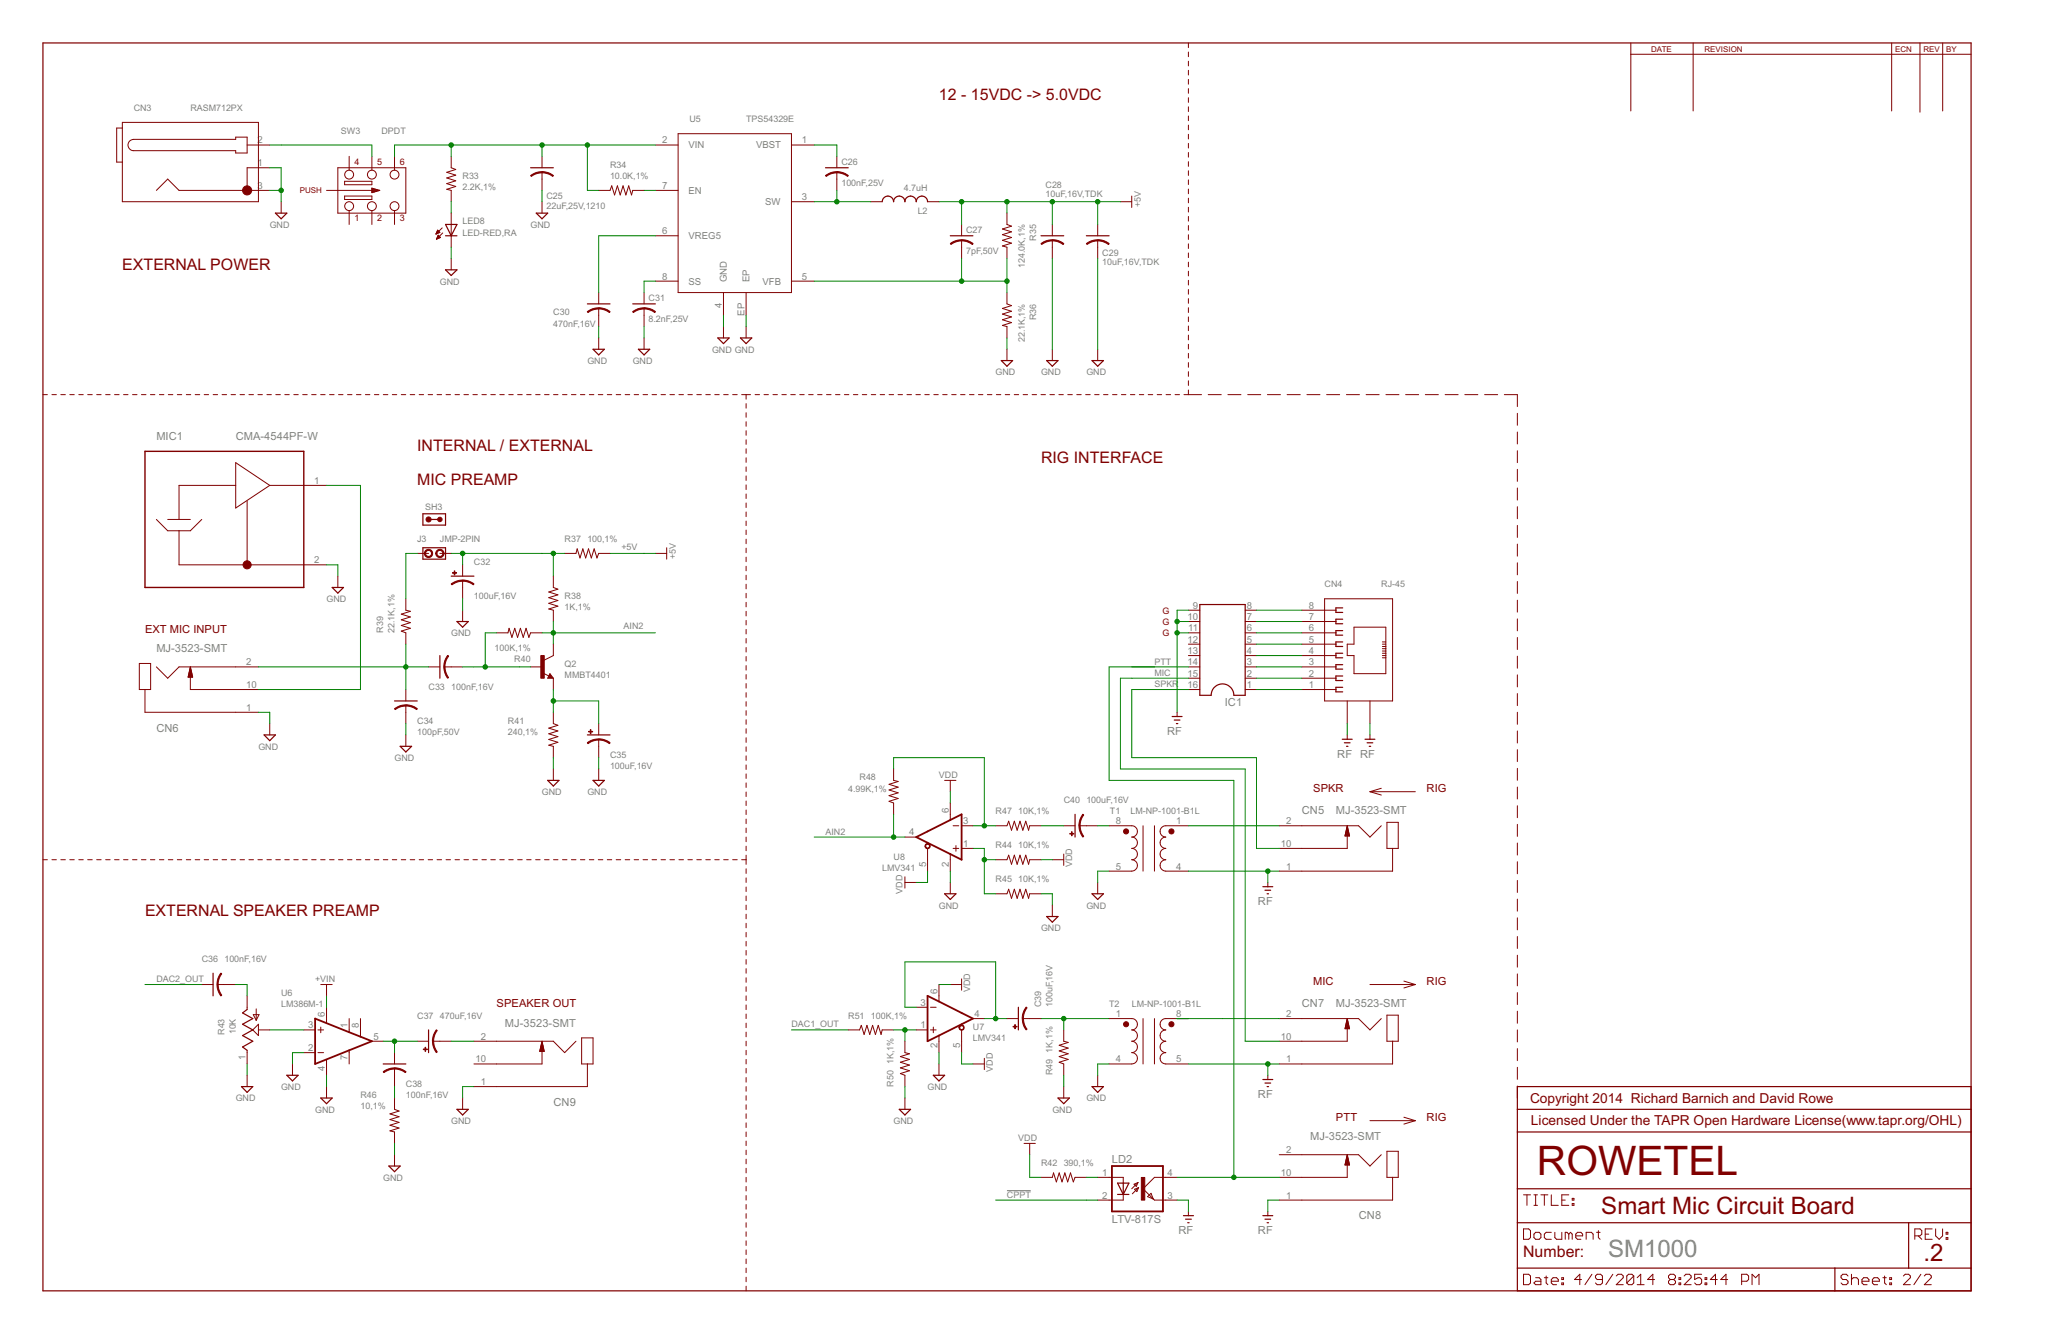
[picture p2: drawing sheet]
<svg xmlns="http://www.w3.org/2000/svg" width="432mm" height="279mm" viewBox="0 0 432 279" stroke-linecap="round" stroke-linejoin="round" font-family="sans-serif">
<defs><g id="words">
<text font-size="9.5" fill="#800000" x="322" y="246.1">ROWETEL</text>
<g font-size="5.6" fill="#800000">
<text x="335.5" y="254.2">Smart Mic Circuit Board</text>
<text x="403" y="264.2">.2</text>
</g>
<text font-size="5.6" fill="#808080" x="336.9" y="263.2">SM1000</text>
<g font-size="3.7" fill="#800000">
<text x="196.7" y="20.9">12 - 15VDC -&gt; 5.0VDC</text>
<text x="25.6" y="56.5">EXTERNAL POWER</text>
<text x="87.4" y="94.5">INTERNAL / EXTERNAL</text>
<text x="87.4" y="101.7">MIC PREAMP</text>
<text x="218.1" y="96.9">RIG INTERFACE</text>
<text x="30.4" y="192">EXTERNAL SPEAKER PREAMP</text>
<text x="319.1" y="263.2">Number:</text>
</g>
<g font-size="3.2" fill="#800000">
<text x="320.6" y="231.1">Copyright 2014 Richard Barnich and David Rowe</text>
<text x="320.8" y="235.7">Licensed Under the TAPR Open Hardware License(www.tapr.org/OHL)</text>
</g>
<g font-size="2.6" fill="#808080">
<text x="32.8" y="92.2">MIC1</text>
<text x="49.4" y="92.2">CMA-4544PF-W</text>
<text x="32.8" y="136.6">MJ-3523-SMT</text>
<text x="256.6" y="147.9">IC1</text>
<text x="32.8" y="153.2">CN6</text>
<text x="244.5" y="153.9">RF</text>
<text x="280.2" y="158.7">RF RF</text>
<text x="272.8" y="170.6">CN5</text>
<text x="279.9" y="170.6">MJ-3523-SMT</text>
<text x="263.5" y="189.6">RF</text>
<text x="105.8" y="215">MJ-3523-SMT</text>
<text x="272.8" y="211">CN7</text>
<text x="279.9" y="211">MJ-3523-SMT</text>
<text x="116" y="231.6">CN9</text>
<text x="263.5" y="230">RF</text>
<text x="274.5" y="238.8">MJ-3523-SMT</text>
<text x="233" y="243.6">LD2</text>
<text x="233" y="256.1">LTV-817S</text>
<text x="284.7" y="255.4">CN8</text>
<text x="246.9" y="258.5">RF</text>
<text x="263.5" y="258.5">RF</text>
</g>
<g font-size="2.6" fill="#800000">
<text x="30.4" y="132.5">EXT MIC INPUT</text>
<text x="275.1" y="165.8">SPKR</text>
<text x="298.9" y="165.8">RIG</text>
<text x="275.1" y="206.2">MIC</text>
<text x="298.9" y="206.2">RIG</text>
<text x="104" y="211">SPEAKER OUT</text>
<text x="279.9" y="234.7">PTT</text>
<text x="298.9" y="234.7">RIG</text>
</g>
<g font-size="2.2" fill="#808080">
<text x="54" y="30">2</text>
<text x="54" y="34.8">1</text>
<text x="138.8" y="30">2</text>
<text x="144.2" y="31.1">VIN</text>
<text x="158.4" y="31.1">VBST</text>
<text x="168" y="30">1</text>
<text x="54" y="39.6">3</text>
<text x="138.8" y="39.6">7</text>
<text x="144.2" y="40.6">EN</text>
<text x="168" y="41.9">3</text>
<text x="160.3" y="43">SW</text>
<text x="138.8" y="49.1">6</text>
<text x="144.2" y="50.1">VREG5</text>
<text x="138.8" y="58.6">8</text>
<text x="144.2" y="59.6">SS</text>
<text x="152.3" y="59.1" transform="rotate(-90 152.3 59.1)">GND</text>
<text x="157" y="59.1" transform="rotate(-90 157 59.1)">EP</text>
<text x="159.7" y="59.6">VFB</text>
<text x="168" y="58.6">5</text>
<text x="151.2" y="64.6" transform="rotate(-90 151.2 64.6)">4</text>
<text x="156" y="66.1" transform="rotate(-90 156 66.1)">EP</text>
<text x="65.8" y="101.3">1</text>
<text x="65.8" y="118">2</text>
<text x="248.8" y="129.8">10</text>
<text x="249.9" y="127.5">9</text>
<text x="261.2" y="129.8">7</text>
<text x="261.2" y="127.5">8</text>
<text x="274.2" y="129.8">7</text>
<text x="274.2" y="127.5">8</text>
<text x="248.8" y="134.6">12</text>
<text x="248.8" y="137">13</text>
<text x="248.9" y="132.2">11</text>
<text x="261.2" y="137">4</text>
<text x="261.2" y="134.6">5</text>
<text x="261.2" y="132.2">6</text>
<text x="274.2" y="137">4</text>
<text x="274.2" y="134.6">5</text>
<text x="274.2" y="132.2">6</text>
<text x="51.6" y="139.3">2</text>
<text x="248.8" y="139.3">14</text>
<text x="248.8" y="141.7">15</text>
<text x="261.2" y="141.7">2</text>
<text x="261.2" y="139.3">3</text>
<text x="274.2" y="141.7">2</text>
<text x="274.2" y="139.3">3</text>
<text x="51.6" y="148.8">1</text>
<text x="51.6" y="144.1">10</text>
<text x="248.8" y="144.1">16</text>
<text x="261.2" y="144.1">1</text>
<text x="274.2" y="144.1">1</text>
<text x="198.8" y="170.2" transform="rotate(-90 198.8 170.2)">6</text>
<text x="201.8" y="172.6">3</text>
<text x="233.8" y="172.6">8</text>
<text x="246.4" y="172.6">1</text>
<text x="269.4" y="172.6">2</text>
<text x="190.5" y="175">4</text>
<text x="201.8" y="177.4">1</text>
<text x="268.3" y="177.4">10</text>
<text x="194" y="181.5" transform="rotate(-90 194 181.5)">5</text>
<text x="198.8" y="181.5" transform="rotate(-90 198.8 181.5)">2</text>
<text x="233.8" y="182.1">5</text>
<text x="246.4" y="182.1">4</text>
<text x="269.4" y="182.1">1</text>
<text x="196.4" y="208.3" transform="rotate(-90 196.4 208.3)">6</text>
<text x="64.6" y="215.4">3</text>
<text x="68.1" y="213" transform="rotate(-90 68.1 213)">6</text>
<text x="72.8" y="215.4" transform="rotate(-90 72.8 215.4)">1</text>
<text x="75.2" y="215.4" transform="rotate(-90 75.2 215.4)">8</text>
<text x="192.9" y="210.6">3</text>
<text x="192.9" y="215.4">1</text>
<text x="204.2" y="213">4</text>
<text x="233.8" y="213">1</text>
<text x="246.4" y="213">8</text>
<text x="269.4" y="213">2</text>
<text x="51.4" y="221.9" transform="rotate(-90 51.4 221.9)">1</text>
<text x="64.6" y="220.1">2</text>
<text x="72.8" y="221.9" transform="rotate(-90 72.8 221.9)">7</text>
<text x="78.2" y="217.8">5</text>
<text x="100.7" y="217.8">2</text>
<text x="196.4" y="219.5" transform="rotate(-90 196.4 219.5)">2</text>
<text x="201.1" y="219.5" transform="rotate(-90 201.1 219.5)">5</text>
<text x="268.3" y="217.8">10</text>
<text x="68.1" y="224.3" transform="rotate(-90 68.1 224.3)">4</text>
<text x="99.6" y="222.5">10</text>
<text x="100.7" y="227.3">1</text>
<text x="233.8" y="222.5">4</text>
<text x="246.4" y="222.5">5</text>
<text x="269.4" y="222.5">1</text>
<text x="269.4" y="241.5">2</text>
<text x="230.9" y="246.3">1</text>
<text x="230.9" y="251">2</text>
<text x="244.6" y="251">3</text>
<text x="244.6" y="246.3">4</text>
<text x="268.3" y="246.3">10</text>
<text x="269.4" y="251">1</text>
</g>
<g font-size="2.1" fill="#808080">
<text x="28" y="23.3">CN3</text>
<text x="39.9" y="23.3">RASM712PX</text>
<text x="71.4" y="28">SW3</text>
<text x="79.9" y="28">DPDT</text>
<text x="144.4" y="25.6">U5</text>
<text x="156.3" y="25.6">TPS54329E</text>
<text x="127.8" y="35.1">R34</text>
<text x="176.3" y="34.5">C26</text>
<text x="96.9" y="39.9">2.2K,1%</text>
<text x="96.9" y="37.5">R33</text>
<text x="114.5" y="41.7">C25</text>
<text x="127.8" y="37.5">10.0K,1%</text>
<text x="176.3" y="38.9">100nF,25V</text>
<text x="189.4" y="40">4.7uH</text>
<text x="219.1" y="41.3">10uF,16V,TDK</text>
<text x="219.1" y="39.3">C28</text>
<text x="56.5" y="47.7">GND</text>
<text x="96.9" y="47">LED8</text>
<text x="111.2" y="47.7">GND</text>
<text x="114.5" y="43.7">22uF,25V,1210</text>
<text x="192.3" y="44.8">L2</text>
<text x="239" y="43.4" transform="rotate(-90 239 43.4)">+5V</text>
<text x="96.9" y="49.4">LED-RED,RA</text>
<text x="202.4" y="53.2">7pF,50V</text>
<text x="202.4" y="48.8">C27</text>
<text x="217.1" y="50.4" transform="rotate(-90 217.1 50.4)">R35</text>
<text x="230.9" y="53.5">C29</text>
<text x="92.2" y="59.6">GND</text>
<text x="214.7" y="56.1" transform="rotate(-90 214.7 56.1)">124.0K,1%</text>
<text x="230.9" y="55.6">10uF,16V,TDK</text>
<text x="135.9" y="63">C31</text>
<text x="115.9" y="68.4">470nF,16V</text>
<text x="115.9" y="66">C30</text>
<text x="135.9" y="67.4">8.2nF,25V</text>
<text x="214.7" y="71.7" transform="rotate(-90 214.7 71.7)">22.1K,1%</text>
<text x="217.1" y="67.1" transform="rotate(-90 217.1 67.1)">R36</text>
<text x="123.1" y="76.2">GND</text>
<text x="132.6" y="76.2">GND</text>
<text x="149.2" y="73.9">GND GND</text>
<text x="208.6" y="78.6">GND</text>
<text x="218.1" y="78.6">GND</text>
<text x="227.6" y="78.6">GND</text>
<text x="89.1" y="106.9">SH3</text>
<text x="87.4" y="113.5">J3</text>
<text x="92.2" y="113.5">JMP-2PIN</text>
<text x="118.3" y="113.5">R37</text>
<text x="123.1" y="113.5">100,1%</text>
<text x="99.3" y="118.3">C32</text>
<text x="130.2" y="115.2">+5V</text>
<text x="141.6" y="117" transform="rotate(-90 141.6 117)">+5V</text>
<text x="99.3" y="125.4">100uF,16V</text>
<text x="118.3" y="125.4">R38</text>
<text x="277.5" y="123">CN4</text>
<text x="289.4" y="123">RJ-45</text>
<text x="68.4" y="126.1">GND</text>
<text x="118.3" y="127.8">1K,1%</text>
<text x="130.7" y="131.8">AIN2</text>
<text x="80.3" y="132.5" transform="rotate(-90 80.3 132.5)">R39</text>
<text x="82.7" y="132.5" transform="rotate(-90 82.7 132.5)">22.1K,1%</text>
<text x="94.5" y="133.3">GND</text>
<text x="103.6" y="136.3">100K,1%</text>
<text x="107.7" y="138.6">R40</text>
<text x="118.3" y="142.1">MMBT4401</text>
<text x="118.3" y="139.7">Q2</text>
<text x="241.9" y="139.2">PTT</text>
<text x="241.9" y="141.6">MIC</text>
<text x="241.9" y="144">SPKR</text>
<text x="89.8" y="144.4">C33</text>
<text x="94.5" y="144.4">100nF,16V</text>
<text x="87.4" y="153.9">100pF,50V</text>
<text x="87.4" y="151.6">C34</text>
<text x="106.4" y="153.9">240,1%</text>
<text x="106.4" y="151.6">R41</text>
<text x="54.1" y="157">GND</text>
<text x="82.7" y="159.4">GND</text>
<text x="127.8" y="161.1">100uF,16V</text>
<text x="127.8" y="158.7">C35</text>
<text x="113.5" y="166.5">GND</text>
<text x="123.1" y="166.5">GND</text>
<text x="177.7" y="165.8">4.99K,1%</text>
<text x="180.1" y="163.4">R48</text>
<text x="196.7" y="163">VDD</text>
<text x="208.6" y="170.6">R47</text>
<text x="213.4" y="170.6">10K,1%</text>
<text x="222.9" y="168.2">C40</text>
<text x="227.6" y="168.2">100uF,16V</text>
<text x="232.6" y="170.6">T1</text>
<text x="236.9" y="170.6">LM-NP-1001-B1L</text>
<text x="173" y="174.8">AIN2</text>
<text x="208.6" y="177.7">R44</text>
<text x="213.4" y="177.7">10K,1%</text>
<text x="184.8" y="182.4">LMV341</text>
<text x="187.2" y="180.1">U8</text>
<text x="208.6" y="184.8">R45</text>
<text x="213.4" y="184.8">10K,1%</text>
<text x="224.7" y="181.7" transform="rotate(-90 224.7 181.7)">VDD</text>
<text x="189.1" y="187.2" transform="rotate(-90 189.1 187.2)">VDD</text>
<text x="196.7" y="190.3">GND</text>
<text x="227.6" y="190.3">GND</text>
<text x="218.1" y="195">GND</text>
<text x="42.3" y="201.5">C36</text>
<text x="47" y="201.5">100nF,16V</text>
<text x="32.8" y="205.7">DAC2_OUT</text>
<text x="58.9" y="208.6">U6</text>
<text x="66" y="205.7">+VIN</text>
<text x="203.3" y="207.8" transform="rotate(-90 203.3 207.8)">VDD</text>
<text x="58.9" y="211">LM386M-1</text>
<text x="87.4" y="213.3">C37</text>
<text x="92.2" y="213.3">470uF,16V</text>
<text x="165.8" y="215">DAC1_OUT</text>
<text x="177.7" y="213.3">R51</text>
<text x="182.5" y="213.3">100K,1%</text>
<text x="203.8" y="215.7">U7</text>
<text x="218.1" y="211" transform="rotate(-90 218.1 211)">C39</text>
<text x="220.5" y="211" transform="rotate(-90 220.5 211)">100uF,16V</text>
<text x="232.4" y="211">T2</text>
<text x="237.1" y="211">LM-NP-1001-B1L</text>
<text x="47" y="216.8" transform="rotate(-90 47 216.8)">R43</text>
<text x="49.4" y="216.7" transform="rotate(-90 49.4 216.7)">10K</text>
<text x="203.8" y="218.1">LMV341</text>
<text x="220.5" y="220.5" transform="rotate(-90 220.5 220.5)">1K,1%</text>
<text x="85" y="227.6">C38</text>
<text x="187.2" y="227.6" transform="rotate(-90 187.2 227.6)">R50</text>
<text x="187.2" y="222.8" transform="rotate(-90 187.2 222.8)">1K,1%</text>
<text x="208" y="224.4" transform="rotate(-90 208 224.4)">VDD</text>
<text x="220.5" y="225.2" transform="rotate(-90 220.5 225.2)">R49</text>
<text x="49.4" y="230.7">GND</text>
<text x="58.9" y="228.3">GND</text>
<text x="66" y="233.1">GND</text>
<text x="75.5" y="232.3">10,1%</text>
<text x="75.5" y="230">R46</text>
<text x="85" y="230">100nF,16V</text>
<text x="194.3" y="228.3">GND</text>
<text x="220.5" y="233.1">GND</text>
<text x="227.6" y="230.7">GND</text>
<text x="94.5" y="235.4">GND</text>
<text x="187.2" y="235.4">GND</text>
<text x="213.4" y="239">VDD</text>
<text x="218.1" y="244.2">R42</text>
<text x="222.9" y="244.2">390,1%</text>
<text x="80.3" y="247.3">GND</text>
<text x="211" y="250.9">CPPT</text>
</g>
<g font-size="2.1" fill="#800000">
<text x="74.3" y="34.7">4</text>
<text x="79" y="34.7">5</text>
<text x="83.8" y="34.7">6</text>
<text x="74.3" y="46.3">1</text>
<text x="79" y="46.3">2</text>
<text x="83.8" y="46.3">3</text>
<text x="243.5" y="130.9">G</text>
<text x="243.5" y="128.5">G</text>
<text x="243.5" y="133.3">G</text>
</g>
<g font-size="1.9" fill="#800000">
<text x="345.9" y="10.9">DATE</text>
<text x="357.1" y="10.9">REVISION</text>
<text x="397" y="10.9">ECN</text>
<text x="403" y="10.9">REV</text>
<text x="407.7" y="10.9">BY</text>
<text x="62.8" y="40.4">PUSH</text>
</g>
</g></defs>
<path d="M211 249.4h5" fill="none" stroke="#808080" stroke-width=".21"/>
<g fill="none" stroke="#800000" stroke-width=".21">
<path d="M249 9v1M249 10.9v1M249 12.8v1M249 14.7v1M249 16.6v1M249 18.6v.9M341.7 9v14.2M341.7 11.4h71.3M354.7 9v14.2M396.3 9v14.2M402.3 9v14.5M407 9v14.2"/>
<path d="M25.6 25.6h28.5v16.6h-28.5zM25.6 26.8h-1.2v7.2h1.2M27.2 29.5l.8-.3h21.4v-.5h2.4v3.3h-2.4v-.4h-21.4a1.19 1.19 0 0 1-1.1-.8 1.19 1.19 0 0 1 .3-1.3zM32.8 39.9l2.3-2.4 2.4 2.4h19M51.8 30.4h4.7M56.5 35.1h-4.7v4.8M70.8 35.1h14.2v9.5h-14.2zM72.2 38h5.7v.7h-5.7zM73.2 32.7v2.9M77.9 32.7v2.9M77.9 39.4l1.7 .5-1.7 .5zM77.9 40h1.3"/>
<path d="M77.9 39.8h1.2M77.9 39.6h.8M77.9 39.5h.4M77.9 39.4h.1M79.5 39.9h-11.1M82.7 32.7v2.9M94.5 32.7v2.4l1 .4-1.9 .6 1.9 .6-1.9 .6 1.9 .6-1.9 .6 1.9 .6-1.9 .5 .9 .3v2.3M113.6 32.7v2.4M113.6 36.1v3.8M125.4 39.9h2.4l.4-1 .6 1.9 .5-1.9 .6 1.9 .6-1.9 .6 1.9 .6-1.9 .6 1.9 .3-.9h2.3M137.3 30.4h4.8M137.3 39.9h4.8"/>
<path d="M142.1 28h23.7v33.3h-23.7zM165.8 30.4h4.8M175.3 32.7v2.4M175.3 36.1v3.8M249 20.5v.9M249 22.4v1M249 24.3v1M249 26.2v1M249 28.1v1M249 30v1M249 31.9v1M249 33.9v.9"/>
<path d="M249 35.8v.9M249 37.7v1M249 39.6v1M58.9 42.2v2.4M72.2 41.1h5.7v.7h-5.7zM73.2 44.1v2.9M77.9 44.1v2.9M77.9 40.3h.2M77.9 40.2h.6M77.9 40.1h1M82.7 44.1v2.9M91.4 49h.1"/>
<path d="M91.4 48.8h.4M91.5 48.7h.5M91.5 50.1h.1M91.5 48.6h.6M91.5 50h.3M91.6 48.5h.4M91.6 49.8h.5M91.6 48.4h.3M91.6 49.7h.7M91.7 48.3h.1M91.7 49.6h.5M91.7 48.2l.5 .5-.9 .3z"/>
<path d="M91.7 49.5h.3M91.8 49.4h.1M91.8 49.3l-.4 .8M91.8 49.3l.5 .4-.9 .4M91.8 49.3h.1M92.6 47.7l-1.3 1.3M92.8 48.8l-1.4 1.3M94.5 44.6v7.2M94.5 54.1v2.4M113.6 42.2v2.4M137.3 49.4h4.8M137.3 58.9h4.8"/>
<path d="M165.8 42.2h4.8M165.8 58.9h4.8M182.5 42.2h2.3M194.3 42.2h2.4M201.5 47v2.4M201.5 50.3v3.8M211 44.6v2.4l.9 .4-1.9 .6 1.9 .6-1.9 .5 1.9 .6-1.9 .6 1.9 .6-1.9 .6 1 .3v2.3M220.5 47v2.4M220.5 50.3v3.8M230 47v2.4M230 50.3v3.8M234.7 42.2h2.4"/>
<path d="M237.1 41.1v2.4M249 41.5v1M249 43.4v1M249 45.3v1M249 47.2v1M249 49.2v.9M249 51.1v.9M249 53v1M249 54.9v1M249 56.8v1M249 58.7v1M125.4 61.3v2.3"/>
<path d="M125.4 64.6v3.8M125.4 70.8v2.4M134.9 61.3v2.3M134.9 64.6v3.8M134.9 70.8v2.4M151.6 61.3v4.7M151.6 68.4v2.4M156.3 61.3v4.7M156.3 68.4v2.4M211 61.3v2.3l.9 .4-1.9 .6 1.9 .6-1.9 .6 1.9 .6-1.9 .6 1.9 .6-1.9 .6 1 .2v2.4M211 73.2v2.3M220.5 73.2v2.3"/>
<path d="M230 73.2v2.3M249 60.6v1M249 62.5v1M249 64.5v.9M249 66.4v1M249 68.3v1M249 70.2v1M249 72.1v1M249 74v1M249 75.9v1M249 77.9v.9M249 79.8v.9"/>
<path d="M9 82.7h.9M10.9 82.7h.9M12.7 82.7h1M14.6 82.7h1M16.5 82.7h.9M18.4 82.7h.9M20.3 82.7h.9M22.1 82.7h1M24 82.7h1M25.9 82.7h.9M27.8 82.7h.9M29.6 82.7h1"/>
<path d="M31.5 82.7h.9M33.4 82.7h.9M35.3 82.7h.9M37.1 82.7h1M39 82.7h1M40.9 82.7h.9M42.8 82.7h.9M44.7 82.7h.9M46.5 82.7h1M48.4 82.7h.9M49.4 96.9l7.1 4.8-7.1 4.7zM50.3 82.7h.9"/>
<path d="M52.2 82.7h.9M54 82.7h1M55.9 82.7h1M57.8 82.7h.9M59.7 82.7h.9M61.6 82.7h.9M63.4 82.7h1M65.3 82.7h.9M67.2 82.7h.9M69 82.7h1M70.9 82.7h1M72.8 82.7h.9"/>
<path d="M74.7 82.7h.9M76.6 82.7h.9M78.4 82.7h1M80.3 82.7h1M82.2 82.7h.9M84.1 82.7h.9M85.9 82.7h1M87.8 82.7h1M89.7 82.7h.9M91.6 82.7h.9M93.5 82.7h.9M95.3 82.7h1"/>
<path d="M97.2 82.7h.9M99.1 82.7h.9M101 82.7h.9M102.8 82.7h1M104.7 82.7h.9M106.6 82.7h.9M108.5 82.7h.9M110.3 82.7h1M112.2 82.7h1M114.1 82.7h.9M116 82.7h.9M117.9 82.7h.9"/>
<path d="M119.7 82.7h1M121.6 82.7h.9M123.5 82.7h.9M125.3 82.7h1M127.2 82.7h1M129.1 82.7h.9M131 82.7h.9M132.9 82.7h.9M134.7 82.7h1M136.6 82.7h1M138.5 82.7h.9M140.4 82.7h.9"/>
<path d="M142.2 82.7h1M144.1 82.7h1M146 82.7h.9M147.9 82.7h.9M149.8 82.7h.9M151.6 82.7h1M153.5 82.7h1M155.4 82.7h1.8M156.3 82.7v.9M156.3 84.5v1M156.3 86.4v1M156.3 88.3v1"/>
<path d="M156.3 90.2v1M156.3 92.1v1M156.3 94v1M156.3 95.9v.9M156.3 97.8v.9M156.3 99.7v.9M158.2 82.7h.9M160.1 82.7h.9M161.9 82.7h1M163.8 82.7h.9M165.7 82.7h.9M167.6 82.7h.9"/>
<path d="M169.4 82.7h1M171.3 82.7h.9M173.2 82.7h.9M175 82.7h1M176.9 82.7h.9M178.8 82.7h.9M180.7 82.7h.9M182.5 82.7h1M184.4 82.7h.9M186.3 82.7h.9M188.2 82.7h.9M190 82.7h1"/>
<path d="M191.9 82.7h.9M193.8 82.7h.9M195.6 82.7h1M197.5 82.7h.9M199.4 82.7h.9M201.3 82.7h.9M203.1 82.7h1M205 82.7h.9M206.9 82.7h.9M208.7 82.7h1M210.6 82.7h.9M212.5 82.7h.9"/>
<path d="M214.4 82.7h.9M216.2 82.7h1M218.1 82.7h.9M220 82.7h.9M221.8 82.7h1M223.7 82.7h1M225.6 82.7h.9M227.5 82.7h.9M229.3 82.7h1M231.2 82.7h.9M233.1 82.7h.9M234.9 82.7h1"/>
<path d="M236.8 82.7h1M238.7 82.7h.9M240.6 82.7h.9M242.4 82.7h1M244.3 82.7h1M246.2 82.7h.9M248.1 82.7h3.6M249 81.7v1M253.1 82.7h2.8M257.3 82.7h2.7M261.4 82.7h2.7M265.5 82.7h2.8"/>
<path d="M269.7 82.7h2.7M273.8 82.7h2.7M277.9 82.7h2.8M282.1 82.7h2.7M286.2 82.7h2.7M290.4 82.7h2.7M294.5 82.7h2.7M298.6 82.7h2.7M302.8 82.7h2.7M306.9 82.7h2.7M311 82.7h2.8M315.2 82.7h2.7v2.5"/>
<path d="M317.9 86.6v2.5M317.9 90.5v2.5M317.9 94.4v2.5M317.9 98.3v2.5M32.8 108.8l2.3 2.4h4.8l2.4-2.4M35.1 108.8h4.8M37.5 111.2v7.1h30.9M49.4 101.7h-11.9v7.1M51.8 105v13.3M56.5 101.7h11.9M87.4 115.9h2.4M92.2 115.9h2.3"/>
<path d="M96.9 118.3v2.4M118.3 115.9h2.4l.2-.9 .6 1.9 .6-1.9 .6 1.9 .6-1.9 .6 1.9 .6-1.9 .6 1.9 .3-1h2.4M137.3 115.9h2.4M139.7 114.7v2.4M156.3 101.6v.9M156.3 103.5v.9M156.3 105.3v1M156.3 107.2v1M156.3 109.1v1M156.3 111v1M156.3 112.9v1M156.3 114.8v1"/>
<path d="M156.3 116.7v.9M156.3 118.6v.9M317.9 102.2v2.5M317.9 106.1v2.5M317.9 110v2.6M317.9 114v2.5M317.9 117.9v2.5M29.2 139h2.4v5.4h-2.4zM32.8 139.7l2.3 2.3 2.4-2.3h16.6M39.8 139.9h.1M39.9 139.8h.1M39.9 139.7l.5 2.1h-1z"/>
<path d="M70.8 120.7v2.3M85 125.4v2.4l1 .2-1.9 .6 1.9 .6-1.9 .6 1.9 .6-1.9 .6 1.9 .6-1.9 .6 .9 .3v2.4M89.8 139.7h2.4M93.1 139.7h3.8M96.9 121.6v3.8M96.9 127.8v2.4M104 132.5h2.4l.3-.9 .6 1.9 .5-1.9 .6 1.9 .6-1.9 .6 1.9 .6-1.9 .6 1.9 .4-1h2.4M111.2 139.7h2.4M115.9 134.9v2.4l-1.9 1M115.9 120.7v2.3l1 .4-1.9 .6 1.9 .6-1.9 .6 1.9 .6-1.9 .6 1.9 .6-1.9 .6 .9 .2v2.4M156.3 120.5v.9M156.3 122.4v.9"/>
<path d="M156.3 124.3v.9M156.3 126.2v.9M156.3 128v1M156.3 129.9v1M156.3 131.8v1M156.3 133.7v1M156.3 135.6v1M156.3 137.5v1M156.3 139.4v1M249 139.7h2.4M249 132.5h2.4M249 137.3h2.4"/>
<path d="M249 134.9h2.4M249 130.2h2.4M249 127.8h2.4M260.9 139.7h2.3M260.9 132.5h2.3M260.9 137.3h2.3M260.9 134.9h2.3M260.9 130.2h2.3M260.9 127.8h2.3M272.8 139.7h7.1M272.8 132.5h7.1M272.8 137.3h7.1"/>
<path d="M272.8 134.9h7.1M272.8 130.2h7.1M272.8 127.8h7.1M277.5 125.4h14.3v21.4h-14.3zM283.7 131.4h6.6v9.7h-6.6v-3.8h-1.4v-2.4h1.4zM289.6 137.3h.7M289.6 134.9h.7M289.6 137.8h.7M289.6 136.8h.7M289.6 136.4h.7M289.6 135.9h.7M289.6 135.4h.7"/>
<path d="M289.6 134.5h.7M317.9 121.8v2.5M317.9 125.7v2.5M317.9 129.6v2.5M317.9 133.5v2.5M317.9 137.4v2.6M30.4 144.4v4.8h23.7M39.4 141.7h.9M39.5 141.6h.8M39.5 141.5h.8M39.5 141.4h.8M39.5 141.3h.7"/>
<path d="M39.6 141.1h.6M39.6 141h.6M39.6 140.9h.6M39.6 140.8h.5M39.7 140.7h.4M39.7 140.6h.4M39.7 140.5h.4M39.7 140.4h.3M39.8 140.3h.2M39.8 140.1h.2M39.8 140h.2M39.9 140.1v4.3h14.2"/>
<path d="M56.5 151.6v2.3M85 144.4v2.4M85 147.8v3.8M85 153.9v2.4M113.8 141l1.2 .6M115.2 141.1l.7 .9h-1.2zM115.9 142v2.4M115.9 149.2v2.4l1 .3-1.9 .6 1.9 .6-1.9 .6 1.9 .6-1.9 .6 1.9 .6-1.9 .6 .9 .2v2.4M125.4 151.6v2.3M125.4 154.9v3.8M156.3 141.3v.9M156.3 143.2v.9"/>
<path d="M156.3 145.1v.9M156.3 147v.9M156.3 148.8v1M156.3 150.7v1M156.3 152.6v1M156.3 154.5v1M156.3 156.4v1M156.3 158.3v1M246.6 149.2v.9M249 144.4h2.4M249 142h2.4M260.9 144.4h2.3"/>
<path d="M260.9 142h2.3M272.8 144.4h7.1M272.8 142h7.1M282.3 146.8v4.8M282.3 153.9v.9M287 146.8v4.8M287 153.9v.9M317.9 141.4v2.5M317.9 145.3v2.5M317.9 149.2v2.5M317.9 153.1v2.5M317.9 157v2.5"/>
<path d="M115.9 161.1v2.3M125.4 161.1v2.3M156.3 160.2v1M156.3 162.1v.9M156.3 164v.9M156.3 165.9v.9M156.3 167.8v.9M156.3 169.7v.9M156.3 171.6v.9M156.3 173.4v1M156.3 175.3v1M156.3 177.2v1"/>
<path d="M156.3 179.1v1.9M187.2 161.1v2.3l1 .3-1.9 .6 1.9 .6-1.9 .6 1.9 .6-1.9 .5 1.9 .6-1.9 .6 .9 .4v2.4M189.6 175.3h2.4M194.3 177.7v4.8M197.9 163.4h2.4M199.1 163.4v2.4M199.1 168.2v3.5M199.1 178.9v3.6M199.7 177.7h1.2M199.7 173h1.2M200.3 177.1v1.2M201.5 177.7h2.3"/>
<path d="M201.5 173h2.3M208.6 173h2.4l.3-1 .6 1.9 .6-1.9 .6 1.9 .6-1.9 .6 1.9 .6-1.9 .6 1.9 .2-.9h2.4M222.9 173h2.3M222.9 178.9v2.4M226.2 173h3.8M232.4 173h4.7a1.19 1.19 0 0 1 1.2 1.1 1.19 1.19 0 0 1-1.2 1.2 1.19 1.19 0 0 1 1.2 1.2 1.19 1.19 0 0 1-1.2 1.2 1.19 1.19 0 0 1 1.2 1.2 1.19 1.19 0 0 1-1.2 1.2 1.2 1.2 0 0 1 1.2 1.2 1.2 1.2 0 0 1-1.2 1.2h-4.7M239.5 173v9.5M241.9 173v9.5M249 173h-4.8a1.19 1.19 0 0 0-1.1 1.1 1.19 1.19 0 0 0 1.1 1.2 1.19 1.19 0 0 0-1.1 1.2 1.19 1.19 0 0 0 1.1 1.2 1.19 1.19 0 0 0-1.1 1.2 1.19 1.19 0 0 0 1.1 1.2 1.2 1.2 0 0 0-1.1 1.2 1.2 1.2 0 0 0 1.1 1.2h4.8M268 173h16.6l2.4 2.3 2.4-2.3M281.8 175.1h.9M281.8 174.9h.9"/>
<path d="M281.8 174.8h.9M281.9 174.7h.8M281.9 174.6h.7M281.9 174.5h.7M281.9 174.4h.7M282 174.3h.6M282 174.2h.5M282 174.1h.5M282 173.9h.5M282.1 173.8h.4M282.1 173.7h.3M282.1 173.6h.3"/>
<path d="M282.1 173.5h.3M282.2 173.4h.2M282.2 173.3h.1M282.2 173.2h.1M282.2 173.1h.1M282.3 173.4v4.3h-14.3M282.3 173l.4 2.1h-.9zM287 165.8h9.5M287 165.8l2.4 .7M289.4 165.1l-2.4 .7M290.6 172.2h2.3v5.5h-2.3zM291.8 177.7v4.8h-23.8"/>
<path d="M317.9 160.9v2.5M317.9 164.8v2.5M317.9 168.8v2.5M317.9 172.7v2.5M317.9 176.6v2.5M9 180.1h.9M10.9 180.1h.9M12.7 180.1h1M14.6 180.1h1M16.5 180.1h.9M18.4 180.1h.9M20.3 180.1h.9"/>
<path d="M22.1 180.1h1M24 180.1h1M25.9 180.1h.9M27.8 180.1h.9M29.6 180.1h1M31.5 180.1h.9M33.4 180.1h.9M35.3 180.1h.9M37.1 180.1h1M39 180.1h1M40.9 180.1h.9M42.8 180.1h.9"/>
<path d="M44.7 180.1h.9M46.5 180.1h1M48.4 180.1h.9M50.3 180.1h.9M52.2 180.1h.9M54 180.1h1M55.9 180.1h1M57.8 180.1h.9M59.7 180.1h.9M61.6 180.1h.9M63.4 180.1h1M65.3 180.1h.9"/>
<path d="M67.2 180.1h.9M69 180.1h1M70.9 180.1h1M72.8 180.1h.9M74.7 180.1h.9M76.6 180.1h.9M78.4 180.1h1M80.3 180.1h1M82.2 180.1h.9M84.1 180.1h.9M85.9 180.1h1M87.8 180.1h1"/>
<path d="M89.7 180.1h.9M91.6 180.1h.9M93.5 180.1h.9M95.3 180.1h1M97.2 180.1h.9M99.1 180.1h.9M101 180.1h.9M102.8 180.1h1M104.7 180.1h.9M106.6 180.1h.9M108.5 180.1h.9M110.3 180.1h1"/>
<path d="M112.2 180.1h1M114.1 180.1h.9M116 180.1h.9M117.9 180.1h.9M119.7 180.1h1M121.6 180.1h.9M123.5 180.1h.9M125.3 180.1h1M127.2 180.1h1M129.1 180.1h.9M131 180.1h.9M132.9 180.1h.9"/>
<path d="M134.7 180.1h1M136.6 180.1h1M138.5 180.1h.9M140.4 180.1h.9M142.2 180.1h1M144.1 180.1h1M146 180.1h.9M147.9 180.1h.9M149.8 180.1h.9M151.6 180.1h1M153.5 180.1h1M155.4 180.1h.9"/>
<path d="M156.3 182v.9M156.3 183.9v.9M156.3 185.8v.9M156.3 187.7v.9M156.3 189.6v.9M156.3 191.5v.9M156.3 193.4v.9M156.3 195.3v.9M156.3 197.2v.9M156.3 199.1v.9M189.6 183.6v2.4M189.6 184.8h2.4"/>
<path d="M199.1 184.8v2.4M208.6 180.1h2.4l.3-1 .6 1.9 .6-1.9 .6 1.9 .6-1.9 .6 1.9 .6-1.9 .6 1.9 .2-.9h2.4M208.6 187.2h2.4l.3-1 .6 2 .6-2 .6 2 .6-2 .6 2 .6-2 .6 2 .2-1h2.4M220.5 180.1h2.4M220.5 189.6v2.4M230 184.8v2.4M265.6 184.8v.9M317.9 180.5v2.5M317.9 184.4v2.5M317.9 188.3v2.5M317.9 192.2v2.6M317.9 196.2v2.4"/>
<path d="M42.3 206.2h2.3M45.6 206.2h3.8M51.8 208.6v2.8M51.8 220v2.8M53.1 212.5h1.2l-.6 1.2zM53.7 211.3v2.4M54.1 215.7h2.4M54.1 214.5v2.4l-1.1-1.2zM63.6 215.7h2.4M66.6 215.7h1.2M67.2 206.2h2.4M67.2 215.1v1.2"/>
<path d="M68.4 206.2v2.4M68.4 211v3.2M73.2 213.3v2.9M73.2 220v2.8M75.5 213.3v3.8M77.9 218.1h2.4M87.4 218.1h2.4M90.7 218.1h3.8M99.3 218.1h16.6l2.4 2.4 2.4-2.4M113.1 219.9h.9M113.2 219.8h.7M113.2 219.7h.7"/>
<path d="M113.2 219.6h.7M113.2 219.5h.7M113.3 219.4h.5M113.3 219.3h.5M113.3 219.2h.5M113.3 219.1h.5M113.4 218.9h.3M113.4 218.8h.3M113.4 218.7h.3M113.4 218.6h.3M113.5 218.5h.1M113.5 218.4h.1"/>
<path d="M113.5 218.3h.1M113.5 218.2h.1M113.6 218.6v4.2h-14.3M113.6 218.1l.4 2.1h-.9zM121.9 217.4h2.3v5.4h-2.3zM156.3 201v1M156.3 202.9v.9M156.3 204.8v.9M156.3 206.7v.9M156.3 208.6v.9M156.3 210.5v1M156.3 212.4v.9"/>
<path d="M156.3 214.3v.9M156.3 216.2v.9M156.3 218.1v1M156.3 220v.9M177.7 215.7h2.4l.3-.9 .6 1.9 .6-1.9 .6 1.9 .6-1.9 .6 1.9 .6-1.9 .6 1.9 .2-1h2.4M189.6 218.1v2.4l.9 .2-1.9 .6 1.9 .6-1.9 .6 1.9 .6-1.9 .6 1.9 .6-1.9 .6 1 .3v2.4M192 215.7h2.3M192 211h2.3M194.9 215.7h1.2M194.9 211h1.2M195.5 215.1v1.2M196.7 206.2v3.6"/>
<path d="M196.7 216.9v3.6M199.1 206.2h2.4M201.5 205v2.4M201.5 215.7v4.8M203.8 213.3h2.4M211 213.3h2.4M214.3 213.3h3.8M222.9 215.7v2.4l.9 .2-1.9 .6 1.9 .6-1.9 .6 1.9 .6-1.9 .6 1.9 .6-1.9 .6 1 .3v2.4M232.4 213.3h4.7a1.19 1.19 0 0 1 1.2 1.2 1.19 1.19 0 0 1-1.2 1.2 1.19 1.19 0 0 1 1.2 1.2 1.19 1.19 0 0 1-1.2 1.2 1.2 1.2 0 0 1 1.2 1.2 1.2 1.2 0 0 1-1.2 1.2 1.19 1.19 0 0 1 1.2 1.2 1.19 1.19 0 0 1-1.2 1.1h-4.7M239.5 213.3v9.5M241.9 213.3v9.5M249 213.3h-4.8a1.19 1.19 0 0 0-1.1 1.2 1.19 1.19 0 0 0 1.1 1.2 1.19 1.19 0 0 0-1.1 1.2 1.19 1.19 0 0 0 1.1 1.2 1.2 1.2 0 0 0-1.1 1.2 1.2 1.2 0 0 0 1.1 1.2 1.19 1.19 0 0 0-1.1 1.2 1.19 1.19 0 0 0 1.1 1.1h4.8"/>
<path d="M268 213.3h16.6l2.4 2.4 2.4-2.4M281.8 215.4h.9M281.8 215.3h.9M281.9 215.2h.8M281.9 215.1h.7M281.9 214.9h.7M281.9 214.8h.7M281.9 214.7h.7M282 214.6h.6M282 214.5h.5M282 214.4h.5M282 214.3h.5"/>
<path d="M282.1 214.2h.3M282.1 214.1h.3M282.1 214h.3M282.2 213.8h.2M282.2 213.7h.1M282.2 213.6h.1M282.2 213.5h.1M282.2 213.4h.1M282.3 213.8v4.3h-14.3M282.3 213.3l.4 2.2h-.9zM287 206.2h9.5M290.6 212.6h2.3v5.5h-2.3z"/>
<path d="M291.8 218.1v4.7h-23.8M294.1 205.5l2.4 .7M296.5 206.2l-2.4 .7M317.9 200.1v2.5M317.9 204v2.5M317.9 207.9v2.5M317.9 211.8v2.5M317.9 215.7v2.5M317.9 219.6v2.5M51.8 225.2v2.4M61.3 222.8v2.4M63.6 220.5h2.4"/>
<path d="M66.6 220.5h1.2M68.4 222v3.2M68.4 227.6v2.4M82.7 220.5v2.3M82.7 223.8v3.8M82.7 230v2.3l.9 .4-1.9 .6 1.9 .6-1.9 .6 1.9 .6-1.9 .6 1.9 .6-1.9 .6 1 .2v2.4M96.9 230v2.3M113.1 220.2h.9M113.1 220h.9M123.1 222.8v4.8h-23.8M156.3 221.9v.9M156.3 223.8v.9"/>
<path d="M156.3 225.7v1M156.3 227.6v1M156.3 229.5v.9M156.3 231.4v.9M156.3 233.3v1M156.3 235.2v1M156.3 237.1v1M156.3 239v.9M189.6 230v2.3M196.7 222.8v2.4M203.8 222.8h2.4M206.2 221.7v2.3"/>
<path d="M214.5 239.5h2.4M215.7 239.5v2.4M222.9 227.6v2.4M230 225.2v2.4M265.6 225.2v.9M287 234.7h9.5M294.1 234l2.4 .7M296.5 234.7l-2.4 .7M317.9 223.5v2.6M317.9 227.5v2.5M82.7 241.9v2.3M156.3 240.9v1"/>
<path d="M156.3 242.8v1M156.3 244.7v1M156.3 246.6v1M156.3 248.5v.9M156.3 250.4v1M156.3 252.3v1M156.3 254.2v1M156.3 256.1v.9M156.3 258v1M156.3 259.9v1M218.1 246.6h2.4l.2-.9 .6 1.8 .6-1.8 .6 1.8 .6-1.8 .6 1.8 .6-1.8 .6 1.8 .3-.9h2.4M230 246.6h5.3v1.2"/>
<path d="M235.3 250.2v1.2h-5.3M237.6 248l.8-.3-.3 .8zM237.7 249.1l.8-.4-.3 .9zM238.4 247.7l-1.3 1.3M238.5 248.7l-1.3 1.3M240.4 250.6l.8-.7 .4 1.2zM241.6 251.1l.3 .3h4.7M246.6 246.6h-4.7l-2.4 2.4 2.1 2.1M249 253.7v.9M265.6 253.7v.9M268 241.9h16.6l2.4 2.3 2.4-2.3M281.8 243.9h.9"/>
<path d="M281.8 243.8h.9M281.9 243.6h.8M281.9 243.5h.7M281.9 243.4h.7M281.9 243.3h.7M282 243.2h.6M282 243.1h.5M282 243h.5M282 242.9h.5M282 242.8h.5M282.1 242.7h.3M282.1 242.5h.3"/>
<path d="M282.1 242.4h.3M282.2 242.3h.2M282.2 242.2h.1M282.2 242.1h.1M282.2 242h.1M282.3 242.3v4.3h-14.3M282.3 241.9l.4 2.1h-.9zM282.3 241.9h.1M290.6 241.1h2.3v5.5h-2.3zM291.8 246.6v4.8h-23.8M319.2 257.4h1.1l.4 .3v1.5l-.4 .4h-1.1zM319.2 250.3h1.5"/>
<path d="M319.9 250.3v2.2M321.4 250.3h.7M321.4 252.5h.7M321.7 258.1h.8l.3 .4v.7l-.3 .4h-.8l-.3-.4v-.7zM321.7 250.3v2.2M322.8 250.3h1.5M323.6 250.3v2.2M325 250.3v2.2h1.5M325 258.1h-1.1l-.3 .4v.7l.3 .4h1.1M325.8 258.1v1.1l.3 .4h1.1v-1.5M327.2 251.4h.7M328.7 250.3h-1.5v2.2h1.5"/>
<path d="M328.7 258.5l-.4-.4h-.4v1.5M328.7 258.5l.3-.4 .4 .4v1.1M328.7 258.5v1.1M329.4 251h.4v.4h-.4zM329.4 252.1h.4v.4h-.4zM330.1 258.8h1.5v-.3l-.4-.4h-.7l-.4 .4v.7l.4 .4h.7M332.3 259.6v-1.5h1.1l.4 .4v1.1M334.5 258.1h.7M334.9 257.7v1.5l.3 .4M401.2 258.8h1.1l.3-.3v-.8l-.3-.3h-1.1v2.2M401.9 258.8l.7 .8M403.4 258.5h.7"/>
<path d="M404.8 257.4h-1.4v2.2h1.4M405.5 257.4v1.4l.8 .8 .7-.8v-1.4M407.7 259.2h.4v.4h-.4zM407.7 258.1h.4v.4h-.4zM156.3 261.8v1M156.3 263.7v1M156.3 265.6v1M156.3 267.5v1M156.3 269.4v1M319.2 266.9h1.1l.4 .4v1.4l-.4 .4h-1.1zM321.7 267.6h.8l.3 .4v1.1h-1.1l-.3-.4 .3-.3h1.1M323.6 267.6h.7"/>
<path d="M323.9 267.3v1.4l.4 .4M325 268.4h1.5v-.4l-.4-.4h-.7l-.4 .4v.7l.4 .4h.7M327.2 268.7h.4v.4h-.4zM327.2 267.6h.4v.4h-.4zM331.3 268h-1.4l1.1-1.1v2.2M333.5 266.9l-1.4 2.2M335.7 268h-1.1l-.3-.4v-.3l.3-.4h.7l.4 .4v1.4l-.4 .4h-.7l-.3-.4M337.9 266.9l-1.5 2.2M338.6 267.3l.4-.4h.7l.4 .4v.3l-1.5 1.5h1.5M342.3 267.3v1.4l-.4 .4h-.7l-.4-.4M342.3 267.3l-.4-.4h-.7l-.4 .4v1.4M342.3 267.3l-1.5 1.4"/>
<path d="M343 269.1h1.5M343 267.6l.7-.7v2.2M346.6 268h-1.4l1.1-1.1v2.2M349.9 268l-.3 .4v.3l.3 .4h.8l.3-.4v-.3l-.3-.4M349.9 268l-.3-.4v-.3l.3-.4h.8l.3 .4v.3l-.3 .4M349.9 268h.8M351.8 268.7h.3v.4h-.3zM351.8 267.6h.3v.4h-.3zM352.8 267.3l.4-.4h.7l.4 .4v.3l-1.5 1.5h1.5M356.5 266.9h-1.5v1.1l.8-.4h.3l.4 .4v.7l-.4 .4h-.7l-.4-.4M357.2 268.7h.4v.4h-.4zM357.2 267.6h.4v.4h-.4z"/>
<path d="M359.8 268h-1.5l1.1-1.1v2.2M362 268h-1.5l1.1-1.1v2.2M364.9 268.4h1.1l.4-.4v-.7l-.4-.4h-1.1v2.2M367.1 269.1v-2.2l.7 .7 .7-.7v2.2M387.2 267.3l-.4-.4h-.7l-.4 .4v.3l.4 .4h.7l.4 .4v.3l-.4 .4h-.7l-.4-.4M387.9 268l.4-.4h.7l.4 .4v1.1M387.9 266.9v2.2M390.1 268.4h1.5v-.4l-.4-.4h-.7l-.4 .4v.7l.4 .4h.7M392.3 268.4h1.4v-.4l-.3-.4h-.8l-.3 .4v.7l.3 .4h.8M394.5 267.6h.7M394.8 267.3v1.4l.4 .4M395.9 268.7h.4v.4h-.4z"/>
<path d="M395.9 267.6h.4v.4h-.4zM398.8 267.3l.4-.4h.7l.3 .4v.3l-1.4 1.5h1.4M402.4 266.9l-1.4 2.2M403.2 267.3l.3-.4h.8l.3 .4v.3l-1.4 1.5h1.4"/>
<circle cx="73.2" cy="36.6" r=".93"/>
<circle cx="77.9" cy="36.6" r=".93"/>
<circle cx="82.7" cy="36.6" r=".93"/>
<circle cx="73.2" cy="43.2" r=".93"/>
<circle cx="77.9" cy="43.2" r=".93"/>
<circle cx="82.7" cy="43.2" r=".93"/>
</g>
<path d="M192 175.3l9.5-4.7v9.5zM66 213.3l11.9 4.8-11.9 4.7zM194.3 208.6l9.5 4.7-9.5 4.8zM233 244.2h10.6v9.5h-10.6z" fill="none" stroke="#800000" stroke-width=".38"/>
<g fill="#800000" stroke="#800000" stroke-width=".21">
<path d="M91.4 215.7l.2 .1-.5 .9-.3 1.4h-.2l.2-1.3z" fill-rule="evenodd"/>
<path d="M90.6 218.1h.2l.2 .9 .6 1.3-.2 .2-.6-1.1z" fill-rule="evenodd"/>
<path d="M175.3 35.9l1.3 .3 1.1 .6-.1 .2-.9-.5-1.4-.3z" fill-rule="evenodd"/>
<path d="M173 36.8l1.1-.6 1.2-.2v.2l-1.4 .3-.8 .5z" fill-rule="evenodd"/>
<path d="M201.5 50.2l1.2 .2 1.2 .6-.2 .2-1.3-.6-.9-.2z" fill-rule="evenodd"/>
<path d="M199.1 51l1.1-.6 1.3-.2v.3l-1.4 .2-.9 .5z" fill-rule="evenodd"/>
<path d="M220.5 50.2l1.2 .2 1.2 .6-.2 .2-1.3-.6-.9-.2z" fill-rule="evenodd"/>
<path d="M218.1 51l1.1-.6 1.3-.2v.3l-1 .1-1.3 .6z" fill-rule="evenodd"/>
<path d="M230 50.2l1.2 .2 1.2 .6-.2 .2-1.3-.6-.9-.2z" fill-rule="evenodd"/>
<path d="M227.6 51l1.1-.6 1.3-.2v.3l-1 .1-1.2 .6z" fill-rule="evenodd"/>
<path d="M134.9 64.5l1.3 .2 1.1 .6-.1 .2-.8-.5-1.5-.3z" fill-rule="evenodd"/>
<path d="M132.5 65.3l1.2-.6 1.2-.2v.2l-1.4 .3-.8 .5z" fill-rule="evenodd"/>
<path d="M125.4 64.5l1.3 .2 1.1 .6-.1 .2-.8-.5-1.5-.3z" fill-rule="evenodd"/>
<path d="M123 65.3l1.2-.6 1.2-.2v.2l-1.4 .3-.8 .5z" fill-rule="evenodd"/>
<path d="M113.6 35.9l1.2 .3 1.2 .6-.2 .2-.8-.5-1.4-.3z" fill-rule="evenodd"/>
<path d="M111.2 36.8l1.1-.6 1.3-.2v.2l-1.5 .3-.8 .5z" fill-rule="evenodd"/>
<path d="M85 147.6l1.3 .2 1.1 .6-.1 .2-.9-.5-1.4-.2z" fill-rule="evenodd"/>
<path d="M82.7 148.4l1.1-.6 1.2-.2v.3l-1.4 .2-.8 .5z" fill-rule="evenodd"/>
<path d="M96.9 121.5l1.3 .2 1.1 .6-.1 .2-.9-.5-1.4-.3z" fill-rule="evenodd"/>
<path d="M94.5 122.3l1.2-.6 1.2-.2v.2l-.9 .2-1.3 .6z" fill-rule="evenodd"/>
<path d="M125.4 154.7l1.3 .3 1.1 .6-.1 .2-1.3-.7-1-.1z" fill-rule="evenodd"/>
<path d="M123 155.6l1.2-.6 1.2-.2v.2l-1.4 .3-.8 .5z" fill-rule="evenodd"/>
<path d="M46.3 203.8l.2 .2-.5 .8-.3 1.4h-.2l.2-1.3z" fill-rule="evenodd"/>
<path d="M45.5 206.2h.2l.1 1 .7 1.2-.2 .2-.6-1.1z" fill-rule="evenodd"/>
<path d="M82.7 223.6l1.2 .3 1.2 .6-.2 .2-.8-.5-1.4-.3z" fill-rule="evenodd"/>
<path d="M80.3 224.5l1.1-.6 1.3-.2v.2l-1 .1-1.3 .7z" fill-rule="evenodd"/>
<path d="M89.1 115.4a.87 .87 0 0 1 1.4 0 .87 .87 0 0 1-.4 1.3 .87 .87 0 0 1-1.2-.8h.3a.63 .63 0 0 1 .8-.6 .63 .63 0 0 1 .2 1 .63 .63 0 0 1-1-.2v-.2h-.3z" fill-rule="evenodd"/>
<path d="M91.5 115.4a.87 .87 0 0 1 1.4 0 .87 .87 0 0 1-.5 1.4 .87 .87 0 0 1-1.1-.9h.2a.64 .64 0 0 1 .9-.6 .64 .64 0 0 1 .2 1 .64 .64 0 0 1-1-.2l-.1-.2h-.2z" fill-rule="evenodd"/>
<path d="M93.8 137.3l.2 .1-.5 .9-.3 1.4h-.2l.2-1.3z" fill-rule="evenodd"/>
<path d="M93 139.7h.2l.2 .9 .6 1.3-.2 .1-.6-1.1z" fill-rule="evenodd"/>
<path d="M201.1 214.8a.55 .55 0 0 1 .8 .2 .55 .55 0 0 1-.3 .8 .55 .55 0 0 1-.7-.6h.2a.4 .4 0 0 1 .5-.4 .4 .4 0 0 1 .2 .7 .4 .4 0 0 1-.7-.1l-.2-.2z" fill-rule="evenodd"/>
<path d="M194 176.8a.55 .55 0 0 1 .8 .1 .55 .55 0 0 1-.3 .8 .55 .55 0 0 1-.7-.5h.1a.4 .4 0 0 1 .6-.4 .4 .4 0 0 1 .1 .7 .4 .4 0 0 1-.6-.1l-.2-.2z" fill-rule="evenodd"/>
<path d="M215 210.9l.2 .2-.7 1.3-.1 .9h-.2l.2-1.2z" fill-rule="evenodd"/>
<path d="M214.2 213.3h.2l.3 1.4 .5 .9-.2 .1-.6-1.1z" fill-rule="evenodd"/>
<path d="M226.9 170.5l.2 .2-.5 .8-.3 1.5h-.3l.3-1.3z" fill-rule="evenodd"/>
<path d="M226.1 173h.2l.1 .9 .7 1.3-.2 .1-.6-1.1z" fill-rule="evenodd"/>
<circle cx="51.8" cy="118.3" r=".85"/>
<circle cx="89.8" cy="108.8" r=".53"/>
<circle cx="92.2" cy="108.8" r=".47"/>
<circle cx="235.9" cy="214.5" r=".53"/>
<circle cx="245.4" cy="214.5" r=".53"/>
<circle cx="245.4" cy="174.1" r=".53"/>
<circle cx="235.9" cy="174.1" r=".53"/>
<circle cx="51.8" cy="39.9" r=".95"/>
</g>
<path d="M30.4 94.5h33.2v28.5h-33.2z" fill="none" stroke="#800000" stroke-width=".3"/>
<g fill="none" stroke="#800000" stroke-width=".25">
<path d="M9 9h404v261.4h-404zM111.2 35.1h4.7M173 35.1h4.7M57.7 44.6h2.4l-1.2 1.2zM93.3 49.4h2.4M93.3 47h2.4l-1.2 2.4zM93.3 56.5h2.4l-1.2 1.2zM112.4 44.6h2.3l-1.1 1.2zM184.8 42.2a1.2 1.2 0 0 1 1.2-1.1 1.2 1.2 0 0 1 1.2 1.1 1.19 1.19 0 0 1 1.2-1.1 1.19 1.19 0 0 1 1.2 1.1 1.19 1.19 0 0 1 1.2-1.1 1.19 1.19 0 0 1 1.2 1.1 1.19 1.19 0 0 1 1.1-1.1 1.19 1.19 0 0 1 1.2 1.1M199.1 49.4h4.7M218.1 49.4h4.8M227.6 49.4h4.8"/>
<path d="M123.1 63.6h4.7M124.2 73.2h2.4l-1.2 1.1zM132.6 63.6h4.7M133.8 73.2h2.3l-1.2 1.1zM150.4 70.8h2.4l-1.2 1.2zM155.1 70.8h2.4l-1.2 1.2zM209.8 75.5h2.4l-1.2 1.2zM219.3 75.5h2.4l-1.2 1.2zM228.8 75.5h2.4l-1.2 1.2zM88.6 107.6h4.7v2.4h-4.7zM88.6 114.7h4.7v2.4h-4.7zM89.8 108.8h2.4"/>
<path d="M69.6 123h2.4l-1.2 1.2zM92.2 137.3v4.7M94.5 120.7h4.8M95.7 130.2h2.4l-1.2 1.2zM251.4 126.6h9.5v19h-2.4a2.38 2.38 0 0 0-2.4-2.4 2.38 2.38 0 0 0-2.4 2.4h-2.3zM281.3 127.3h-1.4v1h1.4M281.3 129.7h-1.4v.9h1.4M281.3 132.1h-1.4v.9h1.4M281.3 134.5h-1.4v.9h1.4M281.3 136.8h-1.4v1h1.4M281.3 139.2h-1.4v.9h1.4M55.3 153.9h2.4l-1.2 1.2z"/>
<path d="M82.7 146.8h4.7M83.8 156.3h2.4l-1.2 1.2zM115.2 141.6l.1 .2h-.3l.2-.4 .5 .5h-.7M123.1 153.9h4.7M245.6 150.1h2M246 150.8h1.2M246.5 151.6h.3M281.2 154.8h2.1M281.3 141.6h-1.4v.9h1.4M281.3 144h-1.4v.9h1.4M281.7 155.6h1.2M282.1 156.3h.3"/>
<path d="M286 154.8h2.1M286.4 155.6h1.2M286.9 156.3h.3M114.7 163.4h2.4l-1.2 1.2zM124.2 163.4h2.4l-1.2 1.2zM225.2 170.6v4.7M197.9 187.2h2.4l-1.2 1.2zM219.3 192h2.4l-1.2 1.1zM228.8 187.2h2.4l-1.2 1.2zM264.6 185.7h2.1M265 186.5h1.2M265.5 187.2h.3"/>
<path d="M44.6 203.8v4.8M51.8 211.4l-1 .8 2.2 1.1-2.2 1.2 2.2 1.2-2.2 1.2 2.2 1.2-2.2 1.2 1 .7M89.8 215.7v4.8M213.4 211v4.7M50.6 227.6h2.4l-1.2 1.2zM60.1 225.2h2.4l-1.2 1.2zM67.2 230h2.4l-1.2 1.2zM80.3 222.8h4.7M95.7 232.3h2.4l-1.2 1.2zM188.4 232.3h2.4l-1.2 1.2zM195.5 225.2h2.4l-1.2 1.2zM221.7 230h2.3l-1.1 1.2z"/>
<path d="M228.8 227.6h2.4l-1.2 1.2zM264.6 226.1h2.1M265 226.8h1.2M265.5 227.6h.3M317.9 232.3h95.1M317.9 237.1h95.1M413 227.6h-95.1v42.8M81.5 244.2h2.3l-1.1 1.2zM234.1 247.8h2.4l-1.2 2.4zM234.1 250.2h2.4M235.3 247.8v2.4M247.9 254.6h2.1"/>
<path d="M248.4 255.4h1.2M248.8 256.1h.3M264.6 254.6h2.1M265 255.4h1.2M265.5 256.1h.3M317.9 256.1h95.1M317.9 249h95.1M399.9 256.1v9.5M317.9 265.6h95.1M384.4 265.6v4.8"/>
</g>
<g fill="#800000" stroke="#800000" stroke-width=".21">
<path d="M89 219.4h.2v.8h-.2z"/>
<path d="M88.7 219.7h.8v.1h-.8z"/>
<path d="M94.8 119.9h.9v.2h-.9z"/>
<path d="M95.2 119.6h.1v.8h-.1z"/>
<path d="M113.3 137.3h.7v4.7h-.7z"/>
<path d="M123.3 153.2h.9v.1h-.9z"/>
<path d="M123.7 152.8h.1v.9h-.1z"/>
<path d="M239.1 246.6h.7v4.8h-.7z"/>
<path d="M212.6 214.6h.1v.9h-.1z"/>
<path d="M212.2 215h.9v.1h-.9z"/>
<path d="M224.5 174.2h.1v.8h-.1z"/>
<path d="M224.1 174.6h.9v.1h-.9z"/>
</g>
<g fill="none" stroke="#008000" stroke-width=".21">
<path d="M56.5 30.4h21.4v2.3M56.5 39.9h2.4M56.5 35.1h2.4v7.1M94.5 30.4v2.3M113.6 30.4v2.3M113.6 39.9v2.3M123.1 30.4v9.5h2.3M134.9 39.9h2.4M137.3 30.4h-54.6v2.3M170.6 30.4h4.7v2.3M175.3 39.9v2.3M94.5 42.2v2.4"/>
<path d="M94.5 51.8v2.3M137.3 58.9h-2.4v2.4M137.3 49.4h-11.9v11.9M170.6 42.2h11.9M170.6 58.9h40.4M196.7 42.2h38M201.5 42.2v4.8M201.5 54.1v4.8M211 42.2v2.4M211 54.1v7.2M220.5 42.2v4.8M220.5 54.1v19.1"/>
<path d="M230 42.2v4.8M230 54.1v19.1M125.4 68.4v2.4M134.9 68.4v2.4M151.6 66v2.4M156.3 66v2.4M211 70.8v2.4M68.4 118.3h2.4v2.4M68.4 101.7h7.1v42.7h-21.4M87.4 115.9h-2.4v9.5M94.5 115.9h23.8M96.9 115.9v2.4"/>
<path d="M115.9 115.9v4.8M127.8 115.9h9.5M54.1 139.7h35.7M85 134.9v9.5M96.9 125.4v2.4M96.9 139.7h14.3M104 132.5h-2.3v7.2M113.6 132.5h23.7M115.9 130.2v4.7M246.6 132.5h2.4M246.6 130.2h2.4M249 139.7h-16.6v23.7h26.1v83.2"/>
<path d="M249 127.8h-2.4v21.4M263.2 139.7h9.6M263.2 132.5h9.6M263.2 127.8h9.6M263.2 130.2h9.6M263.2 134.9h9.6M263.2 137.3h9.6M54.1 149.2h2.4v2.4M85 151.6v2.3M115.9 146.8h9.5v4.8M115.9 144.4v4.8M115.9 158.7v2.4"/>
<path d="M125.4 158.7v2.4M249 144.4h-11.9v14.3h26.1v19h4.8M249 142h-14.3v19.1h26.2v57h7.1M263.2 144.4h9.6M263.2 142h9.6M282.3 151.6v2.3M287 151.6v2.3M170.6 175.3h19M187.2 161.1v-2.4h19v14.3M187.2 170.6v4.7M199.1 165.8v2.4M203.8 177.7h2.4v9.5h2.4"/>
<path d="M203.8 173h4.8M218.1 173h4.8M230 173h2.4M249 173h19M194.3 182.5v2.3h-2.3M199.1 182.5v2.3M206.2 180.1h2.4M218.1 187.2h2.4v2.4M218.1 180.1h2.4M232.4 182.5h-2.4v2.3M249 182.5h19M265.6 182.5v2.3"/>
<path d="M30.4 206.2h11.9M49.4 206.2h2.4v2.4M56.5 215.7h7.1M68.4 208.6v2.4M80.3 218.1h7.1M82.7 218.1v2.4M94.5 218.1h4.8M165.8 215.7h11.9M187.2 215.7h4.8M189.6 215.7v2.4M192 211h-2.4v-9.5h19v11.8M196.7 206.2h2.4"/>
<path d="M206.2 213.3h4.8M218.1 213.3h14.3M222.9 213.3v2.4M246.6 213.3h21.4M51.8 222.8v2.4M63.6 220.5h-2.3v2.3M68.4 225.2v2.4M82.7 227.6v2.4M82.7 239.5v2.4M99.3 227.6h-2.4v2.4M189.6 227.6v2.4M196.7 220.5v2.3"/>
<path d="M201.5 220.5v2.3h2.3M222.9 225.2v2.4M232.4 222.8h-2.4v2.4M249 222.8h19M265.6 222.8v2.4M208.6 251.4h21.4M215.7 241.9v4.7h2.4M227.6 246.6h2.4M246.6 246.6h21.4M246.6 251.4h2.4v2.3M268 251.4h-2.4v2.3"/>
</g>
<g fill="#008000" stroke="#008000" stroke-width=".21">
<circle cx="175.3" cy="42.2" r=".47"/>
<circle cx="201.5" cy="58.9" r=".47"/>
<circle cx="211" cy="58.9" r=".47"/>
<circle cx="58.9" cy="39.9" r=".47"/>
<circle cx="123.1" cy="30.4" r=".47"/>
<circle cx="113.6" cy="30.4" r=".47"/>
<circle cx="94.5" cy="30.4" r=".47"/>
<circle cx="201.5" cy="42.2" r=".47"/>
<circle cx="211" cy="42.2" r=".47"/>
<circle cx="220.5" cy="42.2" r=".47"/>
<circle cx="230" cy="42.2" r=".47"/>
<circle cx="85" cy="139.7" r=".47"/>
<circle cx="115.9" cy="132.5" r=".47"/>
<circle cx="187.2" cy="175.3" r=".47"/>
<circle cx="101.7" cy="139.7" r=".47"/>
<circle cx="115.9" cy="146.8" r=".47"/>
<circle cx="82.7" cy="218.1" r=".47"/>
<circle cx="115.9" cy="115.9" r=".47"/>
<circle cx="96.9" cy="115.9" r=".47"/>
<circle cx="258.5" cy="246.6" r=".47"/>
<circle cx="265.6" cy="182.5" r=".47"/>
<circle cx="265.6" cy="222.8" r=".47"/>
<circle cx="246.6" cy="132.5" r=".47"/>
<circle cx="246.6" cy="130.2" r=".47"/>
<circle cx="206.2" cy="180.1" r=".47"/>
<circle cx="206.2" cy="173" r=".47"/>
<circle cx="222.9" cy="213.3" r=".47"/>
<circle cx="189.6" cy="215.7" r=".47"/>
<circle cx="208.6" cy="213.3" r=".47"/>
</g>
<use href="#words"/>
</svg>
